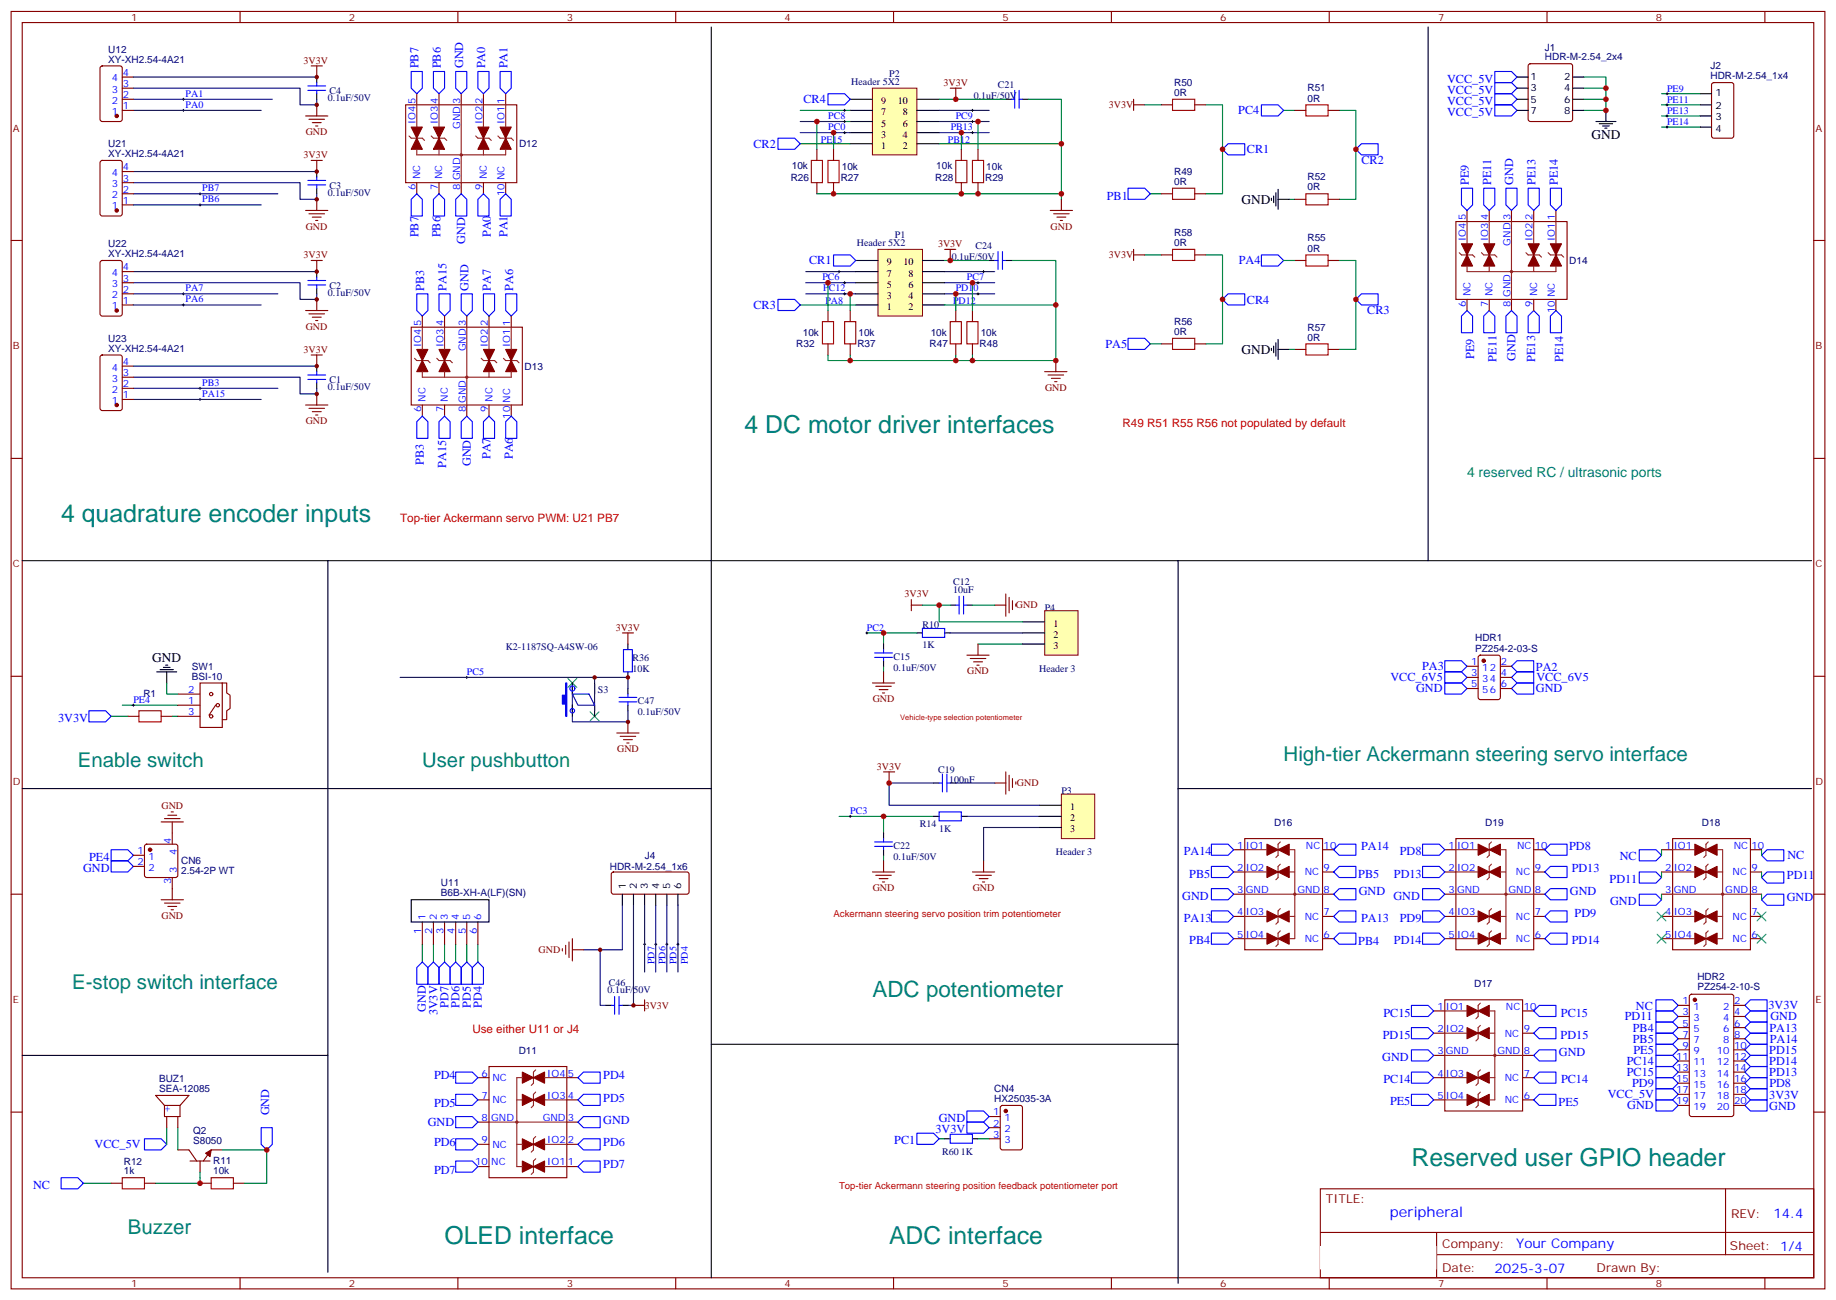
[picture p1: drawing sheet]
<svg xmlns="http://www.w3.org/2000/svg" width="583mm" height="413mm" viewBox="0 0 583 413" stroke-linecap="round" stroke-linejoin="round" font-family="sans-serif">
<defs><g id="words">
<g font-size="7.9" fill="#008080">
<text x="236.4" y="137.3">4 DC motor driver interfaces</text>
<text x="19.4" y="165.5">4 quadrature encoder inputs</text>
<text x="448" y="370.1">Reserved user GPIO header</text>
<text x="141.1" y="394.8">OLED interface</text>
</g>
<text font-size="7.8" fill="#008080" x="282.2" y="394.8">ADC interface</text>
<text font-size="7.1" fill="#008080" x="276.9" y="316.4">ADC potentiometer</text>
<g font-size="6.5" fill="#008080">
<text x="24.7" y="243.4">Enable switch</text>
<text x="407.5" y="241.6">High-tier Ackermann steering servo interface</text>
<text x="22.9" y="313.9">E-stop switch interface</text>
<text x="40.6" y="391.5">Buzzer</text>
</g>
<text font-size="6.4" fill="#008080" x="134.1" y="243.3">User pushbutton</text>
<text font-size="4.6" fill="#00f" x="441.2" y="386.3">peripheral</text>
<text font-size="4.4" fill="#008080" x="465.7" y="151.2">4 reserved RC / ultrasonic ports</text>
<g font-size="4.2">
<text x="505.2" y="44.2">GND</text>
<text x="394.1" y="64.7">GND</text>
<text x="394.1" y="112.3">GND</text>
<text x="48.3" y="210">GND</text>
</g>
<g font-size="4.2" fill="#00f">
<text x="562.9" y="386.5">14.4</text>
<text x="481.3" y="396">Your Company</text>
<text x="474.4" y="403.9">2025-3-07</text>
</g>
<g font-size="3.9" fill="#00f">
<text x="132.9" y="21.7" transform="rotate(-90 132.9 21.7)">PB7</text>
<text x="139.9" y="21.7" transform="rotate(-90 139.9 21.7)">PB6</text>
<text x="147" y="21.7" transform="rotate(-90 147 21.7)">GND</text>
<text x="154" y="21.7" transform="rotate(-90 154 21.7)">PA0</text>
<text x="161.1" y="21.7" transform="rotate(-90 161.1 21.7)">PA1</text>
<text x="459.4" y="26.2">VCC_5V</text>
<text x="459.4" y="29.7">VCC_5V</text>
<text x="255.1" y="32.8">CR4</text>
<text x="459.4" y="33.3">VCC_5V</text>
<text x="393.1" y="36.2">PC4</text>
<text x="459.4" y="36.8">VCC_5V</text>
<text x="239.2" y="46.9">CR2</text>
<text x="395.8" y="48.7">CR1</text>
<text x="432.2" y="52.2">CR2</text>
<text x="466.2" y="58.7" transform="rotate(-90 466.2 58.7)">PE9</text>
<text x="473.3" y="58.7" transform="rotate(-90 473.3 58.7)">PE11</text>
<text x="480.4" y="58.7" transform="rotate(-90 480.4 58.7)">GND</text>
<text x="487.4" y="58.7" transform="rotate(-90 487.4 58.7)">PE13</text>
<text x="494.5" y="58.7" transform="rotate(-90 494.5 58.7)">PE14</text>
<text x="351.3" y="63.3">PB1</text>
<text x="132.8" y="75.3" transform="rotate(-90 132.8 75.3)">PB7</text>
<text x="139.9" y="75.3" transform="rotate(-90 139.9 75.3)">PB6</text>
<text x="147.7" y="77.4" transform="rotate(-90 147.7 77.4)">GND</text>
<text x="155.8" y="75.3" transform="rotate(-90 155.8 75.3)">PA0</text>
<text x="161" y="75.2" transform="rotate(-90 161 75.2)">PA1</text>
<text x="256.8" y="83.9">CR1</text>
<text x="393.2" y="83.9">PA4</text>
<text x="134.6" y="92.2" transform="rotate(-90 134.6 92.2)">PB3</text>
<text x="141.7" y="92.2" transform="rotate(-90 141.7 92.2)">PA15</text>
<text x="148.7" y="92.2" transform="rotate(-90 148.7 92.2)">GND</text>
<text x="155.8" y="92.2" transform="rotate(-90 155.8 92.2)">PA7</text>
<text x="162.9" y="92.2" transform="rotate(-90 162.9 92.2)">PA6</text>
<text x="239.2" y="98">CR3</text>
<text x="395.8" y="96.4">CR4</text>
<text x="434" y="99.8">CR3</text>
<text x="350.9" y="110.4">PA5</text>
<text x="467.9" y="114" transform="rotate(-90 467.9 114)">PE9</text>
<text x="475" y="114.8" transform="rotate(-90 475 114.8)">PE11</text>
<text x="481" y="114.4" transform="rotate(-90 481 114.4)">GND</text>
<text x="487.3" y="114.8" transform="rotate(-90 487.3 114.8)">PE13</text>
<text x="496.2" y="114.9" transform="rotate(-90 496.2 114.9)">PE14</text>
<text x="134.6" y="147.5" transform="rotate(-90 134.6 147.5)">PB3</text>
<text x="141.6" y="148.4" transform="rotate(-90 141.6 148.4)">PA15</text>
<text x="149.4" y="148" transform="rotate(-90 149.4 148)">GND</text>
<text x="155.7" y="145.7" transform="rotate(-90 155.7 145.7)">PA7</text>
<text x="162.8" y="145.7" transform="rotate(-90 162.8 145.7)">PA6</text>
<text x="451.4" y="212.7">PA3</text>
<text x="487.5" y="212.8">PA2</text>
<text x="441.4" y="216.2">VCC_6V5</text>
<text x="449.5" y="219.7">GND</text>
<text x="487.5" y="219.7">GND</text>
<text x="487.7" y="216.2">VCC_6V5</text>
<text x="18.4" y="228.9">3V3V</text>
<text x="432" y="269.7">PA14</text>
<text x="498.1" y="269.7">PD8</text>
<text x="28.3" y="273.2">PE4</text>
<text x="375.8" y="271.4">PA14</text>
<text x="444.3" y="271.4">PD8</text>
<text x="514.1" y="272.7">NC</text>
<text x="567.4" y="272.5">NC</text>
<text x="26.4" y="276.7">GND</text>
<text x="377.5" y="278.5">PB5</text>
<text x="431.2" y="278.6">PB5</text>
<text x="442.5" y="278.5">PD13</text>
<text x="498.9" y="276.7">PD13</text>
<text x="510.9" y="280.3">PD11</text>
<text x="567.2" y="279">PD11</text>
<text x="375.3" y="285.5">GND</text>
<text x="431.3" y="284.1">GND</text>
<text x="442.3" y="285.5">GND</text>
<text x="498.3" y="284.1">GND</text>
<text x="511.1" y="287.3">GND</text>
<text x="567.1" y="285.8">GND</text>
<text x="375.8" y="292.6">PA13</text>
<text x="432" y="292.7">PA13</text>
<text x="444.3" y="292.6">PD9</text>
<text x="499.8" y="290.9">PD9</text>
<text x="377.5" y="299.6">PB4</text>
<text x="431.2" y="299.7">PB4</text>
<text x="442.5" y="299.6">PD14</text>
<text x="498.9" y="299.7">PD14</text>
<text x="135.2" y="321" transform="rotate(-90 135.2 321)">GND</text>
<text x="138.8" y="322.2" transform="rotate(-90 138.8 322.2)">3V3V</text>
<text x="142.4" y="319.7" transform="rotate(-90 142.4 319.7)">PD7</text>
<text x="145.9" y="319.7" transform="rotate(-90 145.9 319.7)">PD6</text>
<text x="149.4" y="319.7" transform="rotate(-90 149.4 319.7)">PD5</text>
<text x="152.9" y="319.7" transform="rotate(-90 152.9 319.7)">PD4</text>
<text x="439.1" y="322.6">PC15</text>
<text x="495.5" y="322.6">PC15</text>
<text x="515.8" y="323.8">PD11</text>
<text x="519.3" y="320.4">NC</text>
<text x="561.4" y="320.3">3V3V</text>
<text x="562" y="323.8">GND</text>
<text x="438.9" y="329.6">PD15</text>
<text x="495.4" y="329.7">PD15</text>
<text x="518.3" y="327.3">PB4</text>
<text x="561.7" y="327.4">PA13</text>
<text x="494.8" y="335.2">GND</text>
<text x="518.3" y="330.9">PB5</text>
<text x="518.5" y="334.4">PE5</text>
<text x="561.6" y="334.5">PD15</text>
<text x="561.8" y="330.9">PA14</text>
<text x="438.8" y="336.7">GND</text>
<text x="516.4" y="341.4">PC15</text>
<text x="516.4" y="337.9">PC14</text>
<text x="561.6" y="338">PD14</text>
<text x="561.6" y="341.5">PD13</text>
<text x="137.8" y="342.4">PD4</text>
<text x="191.5" y="342.5">PD4</text>
<text x="439.1" y="343.7">PC14</text>
<text x="495.5" y="343.8">PC14</text>
<text x="518.1" y="345">PD9</text>
<text x="561.6" y="345.1">PD8</text>
<text x="85.4" y="353.9" transform="rotate(-90 85.4 353.9)">GND</text>
<text x="137.8" y="351.2">PD5</text>
<text x="191.5" y="349.6">PD5</text>
<text x="441.2" y="350.8">PE5</text>
<text x="494.7" y="350.8">PE5</text>
<text x="510.3" y="348.5">VCC_5V</text>
<text x="516.6" y="352">GND</text>
<text x="561.6" y="348.6">3V3V</text>
<text x="561.6" y="352.1">GND</text>
<text x="135.8" y="357.3">GND</text>
<text x="191.5" y="356.6">GND</text>
<text x="296.9" y="359.6">3V3V</text>
<text x="298" y="356.1">GND</text>
<text x="30" y="364.4">VCC_5V</text>
<text x="137.8" y="363.6">PD6</text>
<text x="191.5" y="363.7">PD6</text>
<text x="283.9" y="363.1">PC1</text>
<text x="191.5" y="370.7">PD7</text>
<text x="10.5" y="377.2">NC</text>
<text x="137.8" y="372.4">PD7</text>
</g>
<g font-size="3.9" fill="#800">
<text x="420.9" y="381.8">TITLE:</text>
<text x="549.5" y="386.5">REV:</text>
<text x="457.8" y="396">Company:</text>
<text x="549.1" y="396.6">Sheet: 1/4</text>
<text x="457.8" y="403.7">Date:</text>
<text x="506.8" y="403.8">Drawn By:</text>
</g>
<g font-size="3.7" fill="#f00">
<text x="356.3" y="135.6">R49 R51 R55 R56 not populated by default</text>
<text x="127" y="165.6">Top-tier Ackermann servo PWM: U21 PB7</text>
<text x="149.9" y="327.9">Use either U11 or J4</text>
</g>
<g font-size="3.2" fill="#800">
<text x="41.6" y="6.6">1</text>
<text x="110.8" y="6.6">2</text>
<text x="179.9" y="6.6">3</text>
<text x="249.1" y="6.6">4</text>
<text x="318.2" y="6.6">5</text>
<text x="387.3" y="6.6">6</text>
<text x="456.5" y="6.6">7</text>
<text x="525.6" y="6.6">8</text>
<text x="4.1" y="41.7">A</text>
<text x="576.3" y="41.7">A</text>
<text x="4.1" y="110.9">B</text>
<text x="576.3" y="110.9">B</text>
<text x="4.1" y="180">C</text>
<text x="576.3" y="180">C</text>
<text x="4.1" y="249.2">D</text>
<text x="576.3" y="249.2">D</text>
<text x="4.1" y="318.3">E</text>
<text x="576.3" y="318.3">E</text>
<text x="41.6" y="408.4">1</text>
<text x="110.8" y="408.4">2</text>
<text x="179.9" y="408.4">3</text>
<text x="249.1" y="408.4">4</text>
<text x="318.2" y="408.4">5</text>
<text x="387.3" y="408.4">6</text>
<text x="456.5" y="408.4">7</text>
<text x="525.6" y="408.4">8</text>
</g>
<g font-size="3.2" fill="#000080">
<text x="34.4" y="16.7">U12</text>
<text x="490.4" y="16">J1</text>
<text x="34.4" y="19.9">XY-XH2.54-4A21</text>
<text x="490.4" y="19.2">HDR-M-2.54_2x4</text>
<text x="542.9" y="22">J2</text>
<text x="104.5" y="29.9">C4</text>
<text x="270.2" y="26.9">Header 5X2</text>
<text x="282.3" y="24.5">P2</text>
<text x="316.7" y="27.9">C21</text>
<text x="372.7" y="27.2">R50</text>
<text x="415" y="29">R51</text>
<text x="542.9" y="25.2">HDR-M-2.54_1x4</text>
<text x="104.1" y="32.1">0.1uF/50V</text>
<text x="309.1" y="31.4">0.1uF/50V</text>
<text x="372.7" y="30.4">0R</text>
<text x="415" y="32.2">0R</text>
<text x="34.4" y="46.7">U21</text>
<text x="164.7" y="46.7">D12</text>
<text x="34.4" y="49.8">XY-XH2.54-4A21</text>
<text x="251.3" y="53.8">10k</text>
<text x="267.2" y="53.8">10k</text>
<text x="297.2" y="53.8">10k</text>
<text x="313.1" y="53.8">10k</text>
<text x="104.5" y="59.8">C3</text>
<text x="251" y="57.3">R26</text>
<text x="266.9" y="57.3">R27</text>
<text x="296.8" y="57.3">R28</text>
<text x="312.7" y="57.3">R29</text>
<text x="372.7" y="58.7">0R</text>
<text x="372.7" y="55.4">R49</text>
<text x="415" y="57.3">R52</text>
<text x="104.1" y="62.1">0.1uF/50V</text>
<text x="415" y="60.4">0R</text>
<text x="284" y="75.6">P1</text>
<text x="372.7" y="74.8">R58</text>
<text x="415" y="76.6">R55</text>
<text x="34.4" y="81.6">XY-XH2.54-4A21</text>
<text x="34.4" y="78.4">U22</text>
<text x="272" y="78.1">Header 5X2</text>
<text x="302.1" y="82.6">0.1uF/50V</text>
<text x="309.7" y="79.1">C24</text>
<text x="372.7" y="78.1">0R</text>
<text x="415" y="79.8">0R</text>
<text x="498.1" y="83.8">D14</text>
<text x="104.1" y="93.8">0.1uF/50V</text>
<text x="104.5" y="91.6">C2</text>
<text x="254.9" y="106.7">10k</text>
<text x="272.5" y="106.7">10k</text>
<text x="295.4" y="106.7">10k</text>
<text x="311.3" y="106.7">10k</text>
<text x="372.7" y="106.3">0R</text>
<text x="372.7" y="103.1">R56</text>
<text x="415" y="104.9">R57</text>
<text x="34.4" y="111.6">XY-XH2.54-4A21</text>
<text x="34.4" y="108.4">U23</text>
<text x="252.7" y="110.3">R32</text>
<text x="272.2" y="110.3">R37</text>
<text x="295.1" y="110.3">R47</text>
<text x="311" y="110.3">R48</text>
<text x="415" y="108.1">0R</text>
<text x="166.5" y="117.3">D13</text>
<text x="104.1" y="123.8">0.1uF/50V</text>
<text x="104.5" y="121.6">C1</text>
<text x="302.6" y="185.7">C12</text>
<text x="302.6" y="188.1">10uF</text>
<text x="331.6" y="193.8">P4</text>
<text x="292.8" y="199.4">R10</text>
<text x="468.2" y="203.5">HDR1</text>
<text x="160.5" y="206.1">K2-1187SQ-A4SW-06</text>
<text x="200.7" y="209.7">R36</text>
<text x="283.6" y="209.3">C15</text>
<text x="292.8" y="205.8">1K</text>
<text x="468.2" y="206.7">PZ254-2-03-S</text>
<text x="60.9" y="215.7">BSI-10</text>
<text x="60.9" y="212.5">SW1</text>
<text x="200.7" y="213.2">10K</text>
<text x="283.6" y="212.8">0.1uF/50V</text>
<text x="329.8" y="213.2">Header 3</text>
<text x="45.5" y="221.3">R1</text>
<text x="189.8" y="219.9">S3</text>
<text x="202.5" y="226.9">0.1uF/50V</text>
<text x="202.5" y="223.4">C47</text>
<text x="297.7" y="245.3">C19</text>
<text x="301.2" y="248.4">100nF</text>
<text x="336.9" y="252">P3</text>
<text x="292" y="262.5">R14</text>
<text x="298.1" y="264">1K</text>
<text x="404.4" y="262.1">D16</text>
<text x="471.4" y="262.1">D19</text>
<text x="540.2" y="262.1">D18</text>
<text x="283.6" y="269.3">C22</text>
<text x="57.5" y="274.2">CN6</text>
<text x="204.6" y="272.5">J4</text>
<text x="283.6" y="272.8">0.1uF/50V</text>
<text x="335.1" y="271.4">Header 3</text>
<text x="57.5" y="277.4">2.54-2P WT</text>
<text x="140" y="281.2">U11</text>
<text x="193.6" y="276.1">HDR-M-2.54_1x6</text>
<text x="140" y="284.4">B6B-XH-A(LF)(SN)</text>
<text x="538.8" y="311.1">HDR2</text>
<text x="192.8" y="315.1">0.1uF/50V</text>
<text x="193.3" y="312.9">C46</text>
<text x="467.9" y="313.3">D17</text>
<text x="538.8" y="314.3">PZ254-2-10-S</text>
<text x="164.7" y="334.4">D11</text>
<text x="50.5" y="346.5">SEA-12085</text>
<text x="50.5" y="343.3">BUZ1</text>
<text x="315.6" y="346.4">CN4</text>
<text x="315.6" y="349.6">HX25035-3A</text>
<text x="61.3" y="359.9">Q2</text>
<text x="61.3" y="363.1">S8050</text>
<text x="39.3" y="369.5">R12</text>
<text x="67.7" y="369.5">R11</text>
<text x="299.1" y="366.6">R60</text>
<text x="305" y="366.6">1K</text>
<text x="39.3" y="372.6">1k</text>
<text x="67.7" y="372.6">10k</text>
</g>
<g font-size="3.2" fill="#800000">
<text x="96.4" y="20.3">3V3V</text>
<text x="299.5" y="27.3">3V3V</text>
<text x="352" y="34.3">3V3V</text>
<text x="97" y="43">GND</text>
<text x="96.4" y="50.3">3V3V</text>
<text x="97" y="73">GND</text>
<text x="333.5" y="72.8">GND</text>
<text x="96.4" y="82">3V3V</text>
<text x="297.8" y="78.5">3V3V</text>
<text x="352" y="81.9">3V3V</text>
<text x="97" y="104.7">GND</text>
<text x="96.4" y="112">3V3V</text>
<text x="331.7" y="124">GND</text>
<text x="97" y="134.7">GND</text>
<text x="287.2" y="189.5">3V3V</text>
<text x="322.5" y="193.1">GND</text>
<text x="195.4" y="200.2">3V3V</text>
<text x="307" y="214">GND</text>
<text x="277" y="222.8">GND</text>
<text x="195.9" y="238.7">GND</text>
<text x="278.3" y="244.3">3V3V</text>
<text x="322.8" y="249.4">GND</text>
<text x="51.3" y="256.8">GND</text>
<text x="277" y="282.8">GND</text>
<text x="308.8" y="282.8">GND</text>
<text x="51.3" y="291.5">GND</text>
<text x="171" y="302.6">GND</text>
<text x="204.6" y="320.2">3V3V</text>
</g>
<g font-size="3.2" fill="#00f">
<text x="35.5" y="29.4">3</text>
<text x="35.5" y="25.9">4</text>
<text x="39" y="27.6">3</text>
<text x="39" y="24.1">4</text>
<text x="529.2" y="29.1">PE9</text>
<text x="35.5" y="32.9">2</text>
<text x="39" y="34.7">1</text>
<text x="39" y="31.2">2</text>
<text x="58.9" y="30.6">PA1</text>
<text x="58.9" y="34.1">PA0</text>
<text x="131.9" y="32.9" transform="rotate(-90 131.9 32.9)">5</text>
<text x="139" y="32.9" transform="rotate(-90 139 32.9)">4</text>
<text x="146" y="32.9" transform="rotate(-90 146 32.9)">3</text>
<text x="153.1" y="32.9" transform="rotate(-90 153.1 32.9)">2</text>
<text x="160.2" y="32.9" transform="rotate(-90 160.2 32.9)">1</text>
<text x="529.2" y="32.6">PE11</text>
<text x="35.5" y="36.4">1</text>
<text x="131.9" y="39.5" transform="rotate(-90 131.9 39.5)">IO4</text>
<text x="139" y="39.5" transform="rotate(-90 139 39.5)">IO3</text>
<text x="146" y="40.9" transform="rotate(-90 146 40.9)">GND</text>
<text x="153.1" y="39.5" transform="rotate(-90 153.1 39.5)">IO2</text>
<text x="160.2" y="39.5" transform="rotate(-90 160.2 39.5)">IO1</text>
<text x="262.9" y="37.6">PC8</text>
<text x="262.9" y="41.1">PC0</text>
<text x="301.8" y="41.1">PB13</text>
<text x="303.4" y="37.6">PC9</text>
<text x="529.2" y="39.7">PE14</text>
<text x="529.2" y="36.2">PE13</text>
<text x="260.6" y="45.3">PE15</text>
<text x="300.8" y="45.3">PB12</text>
<text x="35.5" y="59.4">3</text>
<text x="35.5" y="55.8">4</text>
<text x="39" y="57.6">3</text>
<text x="39" y="54.1">4</text>
<text x="133.3" y="56.9" transform="rotate(-90 133.3 56.9)">NC</text>
<text x="140.4" y="56.9" transform="rotate(-90 140.4 56.9)">NC</text>
<text x="146" y="57.3" transform="rotate(-90 146 57.3)">GND</text>
<text x="154.5" y="56.9" transform="rotate(-90 154.5 56.9)">NC</text>
<text x="160.2" y="57.3" transform="rotate(-90 160.2 57.3)">NC</text>
<text x="35.5" y="62.9">2</text>
<text x="39" y="64.7">1</text>
<text x="39" y="61.1">2</text>
<text x="64.2" y="60.6">PB7</text>
<text x="64.2" y="64.1">PB6</text>
<text x="131.9" y="60.3" transform="rotate(-90 131.9 60.3)">6</text>
<text x="139" y="60.3" transform="rotate(-90 139 60.3)">7</text>
<text x="146" y="60.3" transform="rotate(-90 146 60.3)">8</text>
<text x="153.1" y="60.3" transform="rotate(-90 153.1 60.3)">9</text>
<text x="160.2" y="62.3" transform="rotate(-90 160.2 62.3)">10</text>
<text x="35.5" y="66.4">1</text>
<text x="465.3" y="70" transform="rotate(-90 465.3 70)">5</text>
<text x="472.4" y="70" transform="rotate(-90 472.4 70)">4</text>
<text x="479.4" y="70" transform="rotate(-90 479.4 70)">3</text>
<text x="486.5" y="70" transform="rotate(-90 486.5 70)">2</text>
<text x="493.5" y="70" transform="rotate(-90 493.5 70)">1</text>
<text x="465.3" y="76.5" transform="rotate(-90 465.3 76.5)">IO4</text>
<text x="472.4" y="76.5" transform="rotate(-90 472.4 76.5)">IO3</text>
<text x="479.4" y="77.9" transform="rotate(-90 479.4 77.9)">GND</text>
<text x="486.5" y="76.5" transform="rotate(-90 486.5 76.5)">IO2</text>
<text x="493.5" y="76.5" transform="rotate(-90 493.5 76.5)">IO1</text>
<text x="35.5" y="87.6">4</text>
<text x="39" y="89.4">3</text>
<text x="39" y="85.8">4</text>
<text x="261" y="88.8">PC6</text>
<text x="306.9" y="88.8">PC7</text>
<text x="35.5" y="94.7">2</text>
<text x="35.5" y="91.1">3</text>
<text x="39" y="92.9">2</text>
<text x="58.9" y="92.4">PA7</text>
<text x="58.9" y="95.9">PA6</text>
<text x="261.3" y="92.3">PC12</text>
<text x="303.4" y="92.3">PD10</text>
<text x="466.7" y="93.9" transform="rotate(-90 466.7 93.9)">NC</text>
<text x="473.8" y="93.9" transform="rotate(-90 473.8 93.9)">NC</text>
<text x="479.4" y="94.3" transform="rotate(-90 479.4 94.3)">GND</text>
<text x="487.9" y="93.9" transform="rotate(-90 487.9 93.9)">NC</text>
<text x="493.5" y="94.3" transform="rotate(-90 493.5 94.3)">NC</text>
<text x="35.5" y="98.2">1</text>
<text x="39" y="96.4">1</text>
<text x="262" y="96.4">PA8</text>
<text x="302.5" y="96.4">PD12</text>
<text x="465.3" y="97.4" transform="rotate(-90 465.3 97.4)">6</text>
<text x="472.4" y="97.4" transform="rotate(-90 472.4 97.4)">7</text>
<text x="479.4" y="97.4" transform="rotate(-90 479.4 97.4)">8</text>
<text x="486.5" y="97.4" transform="rotate(-90 486.5 97.4)">9</text>
<text x="493.5" y="99.4" transform="rotate(-90 493.5 99.4)">10</text>
<text x="133.7" y="103.5" transform="rotate(-90 133.7 103.5)">5</text>
<text x="140.8" y="103.5" transform="rotate(-90 140.8 103.5)">4</text>
<text x="147.8" y="103.5" transform="rotate(-90 147.8 103.5)">3</text>
<text x="154.9" y="103.5" transform="rotate(-90 154.9 103.5)">2</text>
<text x="161.9" y="103.5" transform="rotate(-90 161.9 103.5)">1</text>
<text x="133.7" y="110" transform="rotate(-90 133.7 110)">IO4</text>
<text x="140.8" y="110" transform="rotate(-90 140.8 110)">IO3</text>
<text x="147.8" y="111.5" transform="rotate(-90 147.8 111.5)">GND</text>
<text x="154.9" y="110" transform="rotate(-90 154.9 110)">IO2</text>
<text x="161.9" y="110" transform="rotate(-90 161.9 110)">IO1</text>
<text x="35.5" y="117.6">4</text>
<text x="39" y="119.3">3</text>
<text x="39" y="115.8">4</text>
<text x="35.5" y="124.6">2</text>
<text x="35.5" y="121.1">3</text>
<text x="39" y="122.9">2</text>
<text x="64.2" y="125.9">PA15</text>
<text x="64.2" y="122.3">PB3</text>
<text x="35.5" y="128.2">1</text>
<text x="39" y="126.4">1</text>
<text x="133.7" y="130.9" transform="rotate(-90 133.7 130.9)">6</text>
<text x="135.1" y="127.5" transform="rotate(-90 135.1 127.5)">NC</text>
<text x="140.8" y="130.9" transform="rotate(-90 140.8 130.9)">7</text>
<text x="142.2" y="127.5" transform="rotate(-90 142.2 127.5)">NC</text>
<text x="147.8" y="130.9" transform="rotate(-90 147.8 130.9)">8</text>
<text x="147.8" y="127.8" transform="rotate(-90 147.8 127.8)">GND</text>
<text x="154.9" y="130.9" transform="rotate(-90 154.9 130.9)">9</text>
<text x="156.3" y="127.5" transform="rotate(-90 156.3 127.5)">NC</text>
<text x="161.9" y="127.8" transform="rotate(-90 161.9 127.8)">NC</text>
<text x="161.9" y="132.9" transform="rotate(-90 161.9 132.9)">10</text>
<text x="275.2" y="200.2">PC2</text>
<text x="148.2" y="214.3">PC5</text>
<text x="467" y="211.1">1</text>
<text x="467" y="214.6">3</text>
<text x="470.5" y="212.8">12</text>
<text x="476.4" y="214.6">4</text>
<text x="476.4" y="211.1">2</text>
<text x="59.7" y="219.9">2</text>
<text x="467" y="218.1">5</text>
<text x="470.5" y="216.4">34</text>
<text x="470.5" y="219.9">56</text>
<text x="476.4" y="218.1">6</text>
<text x="42.3" y="223.1">PE4</text>
<text x="59.7" y="226.9">3</text>
<text x="59.7" y="223.4">1</text>
<text x="269.9" y="258.4">PC3</text>
<text x="54.3" y="267.7" transform="rotate(-90 54.3 267.7)">4</text>
<text x="392.7" y="269.3">1</text>
<text x="395.5" y="269.3">IO1</text>
<text x="414.5" y="269.3">NC</text>
<text x="420.2" y="269.3">10</text>
<text x="459.8" y="269.3">1</text>
<text x="462.5" y="269.3">IO1</text>
<text x="481.5" y="269.3">NC</text>
<text x="487.2" y="269.3">10</text>
<text x="528.6" y="269.3">1</text>
<text x="531.3" y="269.3">IO1</text>
<text x="550.3" y="269.3">NC</text>
<text x="556" y="269.3">10</text>
<text x="43.7" y="271">1</text>
<text x="43.7" y="274.6">2</text>
<text x="47.2" y="272.8">1</text>
<text x="56.1" y="271.2" transform="rotate(-90 56.1 271.2)">4</text>
<text x="47.2" y="276.3">2</text>
<text x="54.3" y="280.6" transform="rotate(-90 54.3 280.6)">3</text>
<text x="56.1" y="277.1" transform="rotate(-90 56.1 277.1)">3</text>
<text x="392.7" y="276.3">2</text>
<text x="395.5" y="276.3">IO2</text>
<text x="414.2" y="277.7">NC</text>
<text x="420.2" y="276.3">9</text>
<text x="459.8" y="276.3">2</text>
<text x="462.5" y="276.3">IO2</text>
<text x="481.2" y="277.7">NC</text>
<text x="487.2" y="276.3">9</text>
<text x="528.6" y="276.3">2</text>
<text x="531.3" y="276.3">IO2</text>
<text x="550" y="277.7">NC</text>
<text x="556" y="276.3">9</text>
<text x="392.7" y="283.4">3</text>
<text x="395.5" y="283.4">GND</text>
<text x="411.8" y="283.4">GND</text>
<text x="420.2" y="283.4">8</text>
<text x="459.8" y="283.4">3</text>
<text x="462.5" y="283.4">GND</text>
<text x="478.8" y="283.4">GND</text>
<text x="487.2" y="283.4">8</text>
<text x="528.6" y="283.4">3</text>
<text x="531.3" y="283.4">GND</text>
<text x="547.6" y="283.4">GND</text>
<text x="556" y="283.4">8</text>
<text x="135.1" y="291.9" transform="rotate(-90 135.1 291.9)">1</text>
<text x="138.6" y="291.9" transform="rotate(-90 138.6 291.9)">2</text>
<text x="142.2" y="291.9" transform="rotate(-90 142.2 291.9)">3</text>
<text x="145.7" y="291.9" transform="rotate(-90 145.7 291.9)">4</text>
<text x="149.2" y="291.9" transform="rotate(-90 149.2 291.9)">5</text>
<text x="152.8" y="291.9" transform="rotate(-90 152.8 291.9)">6</text>
<text x="392.7" y="290.4">4</text>
<text x="395.5" y="290.4">IO3</text>
<text x="414.2" y="291.9">NC</text>
<text x="420.2" y="290.4">7</text>
<text x="459.8" y="290.4">4</text>
<text x="462.5" y="290.4">IO3</text>
<text x="481.2" y="291.9">NC</text>
<text x="487.2" y="290.4">7</text>
<text x="528.6" y="290.4">4</text>
<text x="531.3" y="290.4">IO3</text>
<text x="550" y="291.9">NC</text>
<text x="556" y="290.4">7</text>
<text x="133.7" y="296.3" transform="rotate(-90 133.7 296.3)">1</text>
<text x="137.2" y="296.3" transform="rotate(-90 137.2 296.3)">2</text>
<text x="140.8" y="296.3" transform="rotate(-90 140.8 296.3)">3</text>
<text x="144.3" y="296.3" transform="rotate(-90 144.3 296.3)">4</text>
<text x="147.8" y="296.3" transform="rotate(-90 147.8 296.3)">5</text>
<text x="151.3" y="296.3" transform="rotate(-90 151.3 296.3)">6</text>
<text x="392.7" y="297.5">5</text>
<text x="395.5" y="297.5">IO4</text>
<text x="414.2" y="298.9">NC</text>
<text x="420.2" y="297.5">6</text>
<text x="459.8" y="297.5">5</text>
<text x="462.5" y="297.5">IO4</text>
<text x="481.2" y="298.9">NC</text>
<text x="487.2" y="297.5">6</text>
<text x="528.6" y="297.5">5</text>
<text x="531.3" y="297.5">IO4</text>
<text x="550" y="298.9">NC</text>
<text x="556" y="297.5">6</text>
<text x="207.7" y="305.9" transform="rotate(-90 207.7 305.9)">PD7</text>
<text x="211.2" y="305.9" transform="rotate(-90 211.2 305.9)">PD6</text>
<text x="214.8" y="305.9" transform="rotate(-90 214.8 305.9)">PD5</text>
<text x="218.3" y="305.9" transform="rotate(-90 218.3 305.9)">PD4</text>
<text x="456.2" y="320.4">1</text>
<text x="459" y="320.4">IO1</text>
<text x="478" y="320.4">NC</text>
<text x="483.7" y="320.4">10</text>
<text x="534" y="318.7">1</text>
<text x="534" y="322.2">3</text>
<text x="537.5" y="320.4">1</text>
<text x="537.5" y="324">3</text>
<text x="547" y="324">4</text>
<text x="547" y="320.4">2</text>
<text x="550.5" y="322.2">4</text>
<text x="550.5" y="318.7">2</text>
<text x="456.2" y="327.5">2</text>
<text x="459" y="327.5">IO2</text>
<text x="477.7" y="328.9">NC</text>
<text x="483.7" y="327.5">9</text>
<text x="534" y="325.7">5</text>
<text x="534" y="329.2">7</text>
<text x="537.5" y="327.5">5</text>
<text x="547" y="327.5">6</text>
<text x="550.5" y="329.2">8</text>
<text x="550.5" y="325.7">6</text>
<text x="456.2" y="334.5">3</text>
<text x="459" y="334.5">GND</text>
<text x="475.3" y="334.5">GND</text>
<text x="483.7" y="334.5">8</text>
<text x="534" y="332.8">9</text>
<text x="537.5" y="331">7</text>
<text x="537.5" y="334.5">9</text>
<text x="545" y="334.5">10</text>
<text x="547" y="331">8</text>
<text x="550.5" y="332.8">10</text>
<text x="152.9" y="341.6">6</text>
<text x="173.7" y="341.6">IO4</text>
<text x="180.3" y="341.6">5</text>
<text x="456.2" y="341.6">4</text>
<text x="459" y="341.6">IO3</text>
<text x="483.7" y="341.6">7</text>
<text x="532" y="336.3">11</text>
<text x="532" y="339.8">13</text>
<text x="537.5" y="338.1">11</text>
<text x="537.5" y="341.6">13</text>
<text x="545" y="341.6">14</text>
<text x="545" y="338.1">12</text>
<text x="550.5" y="339.8">14</text>
<text x="550.5" y="336.3">12</text>
<text x="156.3" y="343">NC</text>
<text x="477.7" y="343">NC</text>
<text x="532" y="343.4">15</text>
<text x="532" y="346.9">17</text>
<text x="537.5" y="345.1">15</text>
<text x="545" y="345.1">16</text>
<text x="550.5" y="346.9">18</text>
<text x="550.5" y="343.4">16</text>
<text x="54" y="353.2" transform="rotate(-90 54 353.2)">+</text>
<text x="152.9" y="348.7">7</text>
<text x="156.3" y="350.1">NC</text>
<text x="173.7" y="348.7">IO3</text>
<text x="180.3" y="348.7">4</text>
<text x="315.3" y="353.9">1</text>
<text x="456.2" y="348.7">5</text>
<text x="459" y="348.7">IO4</text>
<text x="477.7" y="350.1">NC</text>
<text x="483.7" y="348.7">6</text>
<text x="532" y="350.4">19</text>
<text x="537.5" y="348.7">17</text>
<text x="537.5" y="352.2">19</text>
<text x="545" y="352.2">20</text>
<text x="545" y="348.7">18</text>
<text x="550.5" y="350.4">20</text>
<text x="152.9" y="355.7">8</text>
<text x="155.9" y="355.7">GND</text>
<text x="172.3" y="355.7">GND</text>
<text x="180.3" y="355.7">3</text>
<text x="315.3" y="357.5">2</text>
<text x="318.8" y="355.7">1</text>
<text x="318.8" y="359.2">2</text>
<text x="152.9" y="362.8">9</text>
<text x="156.3" y="364.2">NC</text>
<text x="173.7" y="362.8">IO2</text>
<text x="180.3" y="362.8">2</text>
<text x="315.3" y="361">3</text>
<text x="318.8" y="362.8">3</text>
<text x="150.8" y="369.8">10</text>
<text x="155.9" y="369.8">NC</text>
<text x="173.7" y="369.8">IO1</text>
<text x="180.3" y="369.8">1</text>
</g>
<g font-size="3.2">
<text x="485.8" y="25.5">1</text>
<text x="485.8" y="29">3</text>
<text x="496.5" y="25.5">2</text>
<text x="496.5" y="29">4</text>
<text x="279.8" y="33.1">9</text>
<text x="285" y="33.1">10</text>
<text x="485.8" y="32.6">5</text>
<text x="496.5" y="32.6">6</text>
<text x="544.6" y="30.4">1</text>
<text x="544.6" y="34.7">2</text>
<text x="279.8" y="40.1">5</text>
<text x="279.8" y="36.6">7</text>
<text x="286.6" y="40.1">6</text>
<text x="286.6" y="36.6">8</text>
<text x="485.8" y="36.1">7</text>
<text x="496.5" y="36.1">8</text>
<text x="544.6" y="38.2">3</text>
<text x="544.6" y="41.7">4</text>
<text x="279.8" y="47.2">1</text>
<text x="279.8" y="43.7">3</text>
<text x="286.6" y="47.2">2</text>
<text x="286.6" y="43.7">4</text>
<text x="281.5" y="87.8">7</text>
<text x="281.5" y="84.2">9</text>
<text x="286.8" y="84.2">10</text>
<text x="288.4" y="87.8">8</text>
<text x="281.5" y="94.8">3</text>
<text x="281.5" y="91.3">5</text>
<text x="288.4" y="94.8">4</text>
<text x="288.4" y="91.3">6</text>
<text x="281.5" y="98.4">1</text>
<text x="288.4" y="98.4">2</text>
<text x="334.4" y="198.9">1</text>
<text x="334.4" y="202.4">2</text>
<text x="334.4" y="206">3</text>
<text x="339.7" y="257.1">1</text>
<text x="339.7" y="260.6">2</text>
<text x="339.7" y="264.2">3</text>
<text x="198.6" y="282" transform="rotate(-90 198.6 282)">1</text>
<text x="202.1" y="282" transform="rotate(-90 202.1 282)">2</text>
<text x="205.7" y="282" transform="rotate(-90 205.7 282)">3</text>
<text x="209.2" y="282" transform="rotate(-90 209.2 282)">4</text>
<text x="212.7" y="282" transform="rotate(-90 212.7 282)">5</text>
<text x="216.3" y="282" transform="rotate(-90 216.3 282)">6</text>
</g>
<text font-size="3.1" fill="#f00" x="264.6" y="291">Ackermann steering servo position trim potentiometer</text>
<text font-size="3" fill="#f00" x="266.3" y="377.4">Top-tier Ackermann steering position feedback potentiometer port</text>
<text font-size="2.4" fill="#f00" x="285.8" y="228.6">Vehicle-type selection potentiometer</text>
</g></defs>
<g fill="none" stroke="#870000" stroke-width=".35">
<path d="M3.5 3.6h575.8v405.4h-575.8zM7.1 7.2h568.6v398.2h-568.6zM76.2 3.6v3.6M145.3 3.6v3.6M214.5 3.6v3.6M283.6 3.6v3.6M352.8 3.6v3.6M421.9 3.6v3.6M491.1 3.6v3.6M560.2 3.6v3.6M3.5 76.3h3.6M575.7 76.3h3.6"/>
<path d="M3.5 145.5h3.6M575.7 145.5h3.6M3.5 214.6h3.6M575.7 214.6h3.6M3.5 283.7h3.6M575.7 283.7h3.6M3.5 352.9h3.6M575.7 352.9h3.6M419.1 377.2h156.6v28.2h-156.6zM547.7 377.2v20.9M419.1 391.1h156.5M456 398.1h119.6"/>
<path d="M456 391.1v14.1M76.2 405.4v3.6M145.3 405.4v3.6M214.5 405.4v3.6M283.6 405.4v3.6M352.8 405.4v3.6M421.9 405.4v3.6M491.1 405.4v3.6M560.2 405.4v3.6"/>
</g>
<path d="M276.9 28h14.1v21.1h-14.1z" fill="#ffffb0" stroke="#800000" stroke-width=".32"/>
<g fill="none" stroke="#000" stroke-width=".35">
<path d="M269.9 38.6h7M269.9 35h7M269.9 31.5h7M291 38.6h7.1M291 35h7.1M291 31.5h7.1M269.9 45.6h7M269.9 42.1h7M291 45.6h7.1M291 42.1h7.1M49.7 213.2h6.4M50.8 212.5h4.2"/>
<path d="M51.9 211.8h2.1M52.6 211.1h.7M52.9 213.2v3.5"/>
</g>
<path d="M254 38.6h14.1M298.1 38.6h15.9M298.1 35h15.9M254 42.1h15.9M298.1 42.1h15.9M255.8 86.2h15.8M255.8 89.7h15.8M255.8 93.2h15.8M299.9 86.2h15.8M299.9 89.7h15.8M299.9 93.2h15.8" fill="none" stroke="#000080" stroke-width=".35"/>
<g fill="none" stroke="#800000" stroke-width=".35">
<path d="M301.6 28h3.6M303.4 28v3.5M333.4 66.8h7M334.4 67.8h5M335.5 68.9h2.8M336.5 70h.8M336.9 63.3v3.5M331.6 117.9h7.1M332.7 119h4.9M335.1 114.4v3.5M333.7 120.1h2.8M334.8 121.1h.7"/>
<path d="M52.2 259.8h4.9M53.3 258.7h2.8M54.3 257.6h.7M51.2 260.8h7M54.7 260.8v3.5M51.2 285.5h7M52.2 286.6h4.9M53.3 287.6h2.8M54.3 288.7h.7M54.7 282v3.5"/>
</g>
<path d="M28.2 225.5h5.3l1.8 1.8-1.8 1.8h-5.3zM35.3 269.6h5.3l1.7 1.8-1.7 1.8h-5.3zM35.3 273.2h5.3l1.7 1.7-1.7 1.8h-5.3z" fill="none" stroke="#00f" stroke-width=".35"/>
<path d="M257.5 50.9h3.6v7.1h-3.6zM262.8 50.9h3.5v7.1h-3.5zM303.4 50.9h3.5v7.1h-3.5zM308.7 50.9h3.5v7.1h-3.5zM261.1 102.1h3.5v7h-3.5zM268.1 102.1h3.5v7h-3.5zM301.6 102.1h3.6v7h-3.6zM306.9 102.1h3.5v7h-3.5zM44.1 225.5h7.1v3.6h-7.1z" fill="none" stroke="#a10000" stroke-width=".35"/>
<g fill="none" stroke="#870000" stroke-width=".35">
<path d="M259.3 47.4v3.5M259.3 58v3.5M264.6 47.4v3.5M264.6 58v3.5M305.2 47.4v3.5M305.2 58v3.5M310.4 47.4v3.5M310.4 58v3.5M262.8 98.5v3.6M269.9 98.5v3.6M303.4 98.5v3.6M308.7 98.5v3.6"/>
<path d="M262.8 109.1v3.5M269.9 109.1v3.5M303.4 109.1v3.5M308.7 109.1v3.5M63.5 216.7h7.1v14.1h-7.1zM70.6 216.7h1.4v3.2l1 .7v4.2l-1 .7v2.9h-1.4M40.6 227.3h3.5M51.2 227.3h3.5M56.4 227.3h7.1M56.4 220.2h7.1M56.4 223.8h7.1M68.4 223.8l-2.1 3.1"/>
<path d="M42.3 271.4h3.6M42.3 274.9h3.6M46.1 268.1l.5-.2h9.1l.5 .2 .2 .5v9.1l-.2 .5-.5 .2h-9.1l-.5-.2-.2-.5v-9.1zM54.7 264.3v3.6M54.7 278.4v3.6"/>
<circle cx="67" cy="227.3" r=".53"/>
<circle cx="67" cy="220.2" r=".53"/>
<circle cx="69.1" cy="223.8" r=".53"/>
</g>
<g fill="none" stroke="#008700" stroke-width=".35">
<path d="M254 35h15.9M259.3 38.6v8.8M268.1 38.6h1.8M310.4 38.6v8.8M264.6 42.1v5.3M305.2 42.1v5.3M259.3 61.5h77.6v1.8M262.8 89.7v8.8M269.9 93.2v5.3M303.4 93.2v5.3M308.7 89.7v8.8M262.8 112.6v1.8h40.6"/>
<path d="M308.7 112.6v1.8M52.9 216.7v3.5h3.5M35.3 227.3h5.3M38.8 223.8h17.6M54.7 227.3h1.7"/>
</g>
<g fill="none" stroke="#000" stroke-width=".32">
<path d="M267.8 35h.7M267.8 38.6h.7M268.1 34.7v.7M268.1 38.2v.7M308.3 35h.7M308.3 38.6h.7M308.7 34.7v.7M308.7 38.2v.7M267.8 42.1h.7M268.1 41.7v.7M308.3 42.1h.7M308.7 41.7v.7"/>
<path d="M266 86.2h.7M266.3 85.8v.7M267.8 93.2h.7M267.8 89.7h.7M268.1 89.4v.7M268.1 92.9v.7M310.1 93.2h.7M310.1 89.7h.7M310.4 89.4v.7M310.4 92.9v.7M311.9 86.2h.7M312.2 85.8v.7"/>
<path d="M42 223.8h.7M42.3 223.4v.7"/>
</g>
<circle cx="47.6" cy="269.6" r=".53" fill="#870000" stroke="#870000" stroke-width=".35"/>
<path d="M278.7 79.1h14.1v21.2h-14.1z" fill="#ffffb0" stroke="#800000" stroke-width=".32"/>
<g fill="none" stroke="#000" stroke-width=".35">
<path d="M319.3 31.5h1.7M324.6 31.5h1.7M403.6 62.9v.7M404.3 62.2v2.1M405 61.1v4.3M405.7 63.3h3.5M405.7 60.1v6.3M271.6 96.8h7.1M271.6 93.2h7.1M271.6 89.7h7.1M271.6 86.2h7.1M271.6 82.7h7.1"/>
<path d="M292.8 96.8h7.1M292.8 93.2h7.1M292.8 89.7h7.1M292.8 86.2h7.1M292.8 82.7h7.1M314 82.7h1.7M319.3 82.7h1.7M403.6 110.5v.7M404.3 109.8v2.1M405 108.8v4.2M405.7 107.7v6.4M405.7 110.9h3.5"/>
<path d="M197.6 283.7v3.6M201.1 283.7v3.6M204.6 283.7v3.6M208.1 283.7v3.6M211.7 283.7v3.6M215.2 283.7v3.6M192.3 319h1.7M197.6 319h1.7M299.9 361.4h1.7M308.7 361.4h1.7"/>
</g>
<g fill="none" stroke="#008700" stroke-width=".35">
<path d="M298.1 31.5h21.2M326.3 31.5h10.6v30M363.4 33.3h5.3M382.8 33.3h5.3v28.2h-5.3M407.5 35h3.5M425.1 35h5.3v28.3h-5.3M254 45.6h15.9M298.1 45.6h38.8M365.1 61.5h3.6M409.2 63.3h1.8M254 96.8h17.6M299.9 96.8h35.2v17.6h-31.7v-1.8"/>
<path d="M299.9 82.7h14.1M321 82.7h14.1v14.1M363.4 80.9h5.3M382.8 80.9h5.3v28.2h-5.3M407.5 82.7h3.5M425.1 82.7h5.3v28.2h-5.3M269.9 112.6v1.8M365.1 109.1h3.6M409.2 110.9h1.8M275.2 200.8h15.8M280.5 200.8v3.6M280.5 211.4v1.8"/>
<path d="M310.4 204.4h14.2M266.3 259h14.2M296.3 259h-15.8v5.3M280.5 271.4v1.8M298.1 361.4h1.8M310.4 361.4h3.6"/>
</g>
<g fill="none" stroke="#00f" stroke-width=".35">
<path d="M262.8 29.7h5.3l1.8 1.8-1.8 1.8h-5.3zM321 31.5h1.1M322.1 28.7v5.6M323.5 28.7v5.6M323.5 31.5h1.1M400.4 33.3h5.3l1.8 1.7-1.8 1.8h-5.3zM246.9 43.9h5.3l1.8 1.7-1.8 1.8h-5.3zM358.1 59.7h5.3l1.7 1.8-1.7 1.8h-5.3zM389.8 45.6h5.3v3.5h-5.3l-1.7-1.7zM432.2 45.6h5.2v3.5h-5.2l-1.8-1.7zM316.8 79.8v5.7M318.2 79.8v5.7"/>
<path d="M246.9 95h5.3l1.8 1.8-1.8 1.7h-5.3zM264.6 80.9h5.3l1.7 1.8-1.7 1.7h-5.3zM315.7 82.7h1.1M318.2 82.7h1.1M389.8 93.2h5.3v3.6h-5.3l-1.7-1.8zM400.4 80.9h5.3l1.8 1.8-1.8 1.7h-5.3zM430.4 95l1.8-1.8h5.2v3.6h-5.2zM358.1 107.4h5.3l1.7 1.7-1.7 1.8h-5.3zM194 319h1.1M195.1 316.2v5.6M196.5 316.2v5.6M196.5 319h1.1"/>
<path d="M291 359.6h5.3l1.8 1.8-1.8 1.7h-5.3zM301.6 359.9h7.1v2.9h-7.1zM306.9 356.1h5.3l1.8 1.7-1.8 1.8h-5.3zM306.9 352.5h5.3l1.8 1.8-1.8 1.8h-5.3z"/>
</g>
<path d="M372.2 31.5h7v3.5h-7zM414.5 33.3h7.1v3.5h-7.1zM372.2 59.7h7v3.6h-7zM372.2 79.1h7v3.6h-7zM414.5 61.5h7.1v3.5h-7.1zM414.5 80.9h7.1v3.5h-7.1zM372.2 107.4h7v3.5h-7zM414.5 109.1h7.1v3.5h-7.1z" fill="none" stroke="#a10000" stroke-width=".35"/>
<g fill="none" stroke="#870000" stroke-width=".35">
<path d="M368.7 33.3h3.5M379.2 33.3h3.6M411 35h3.5M421.6 35h3.5M368.7 61.5h3.5M379.2 61.5h3.6M411 63.3h3.5M421.6 63.3h3.5M368.7 80.9h3.5M379.2 80.9h3.6M411 82.7h3.5M421.6 82.7h3.5"/>
<path d="M368.7 109.1h3.5M379.2 109.1h3.6M411 110.9h3.5M421.6 110.9h3.5M194.3 276.9l.4-.2h23.6l.4 .7v5.9l-.7 .4h-23.5l-.5-.7v-5.6zM314 354.3h3.5M314 357.8h3.5M317.7 351l.5-.2h5.6l.7 .4 .1 13-.5 .6-5.9 .1-.6-.5-.1-12.9zM314 361.4h3.5"/>
</g>
<g fill="none" stroke="#800000" stroke-width=".35">
<path d="M359.8 33.3h3.6M359.8 31.5v3.5M299.9 79.1h3.5M301.6 79.1v3.6M359.8 79.1v3.6M359.8 80.9h3.6M179.6 300v2.8M180.6 298.9v4.9M181.7 297.9v7M178.5 301v.7M181.7 301.4h3.5M201.1 319h3.5"/>
<path d="M204.6 317.3v3.5"/>
</g>
<path d="M274.8 200.8h.7M275.2 200.5v.7M269.5 259h.7M269.9 258.7v.7M204.3 299.6h.7M204.6 299.3v.7M207.8 299.6h.7M208.1 299.3v.7M211.3 299.6h.7M211.7 299.3v.7M214.8 299.6h.7M215.2 299.3v.7" fill="none" stroke="#000" stroke-width=".32"/>
<path d="M197.6 287.3v14.1h-7.1M201.1 287.3v31.7h-1.8M204.6 287.3v21.1M208.1 287.3v21.1M211.7 287.3v21.1M215.2 287.3v21.1M185.2 301.4h5.3v17.6h1.8" fill="none" stroke="#000080" stroke-width=".35"/>
<circle cx="319.3" cy="352.5" r=".53" fill="#870000" stroke="#870000" stroke-width=".35"/>
<path d="M331.6 193.8h10.6v14.1h-10.6z" fill="#ffffb0" stroke="#800000" stroke-width=".32"/>
<path d="M301.6 192h1.8M306.9 192h1.8M324.6 197.3h7M324.6 200.8h7M324.6 204.4h7M296.3 248.5h1.8M301.6 248.5h1.8" fill="none" stroke="#000" stroke-width=".35"/>
<path d="M303.4 192h1M304.4 189.2v5.6M305.9 189.2v5.6M305.9 192h1M298.1 248.5h1.1M299.2 245.6v5.7M300.6 245.6v5.7M300.6 248.5h1" fill="none" stroke="#00f" stroke-width=".35"/>
<path d="M336.9 252h10.6v14.1h-10.6z" fill="#ffffb0" stroke="#800000" stroke-width=".32"/>
<g fill="none" stroke="#000" stroke-width=".35">
<path d="M225.8 8.6v396.8M453.3 8.6v169.3M100.5 24.4v1.8M100.5 29.7v1.8M481.5 24.4h3.6M481.5 28h3.6M481.5 31.5h3.6M481.5 35h3.6M499.2 24.4h3.5M499.2 28h3.5M499.2 31.5h3.5M499.2 35h3.5"/>
<path d="M506.6 38.6h6.3M507.6 39.3h4.3M508.7 40h2.1M509.8 35v3.6M539.8 29.7h3.5M539.8 33.3h3.5M539.8 36.8h3.5M100.5 54.4v1.8M100.5 59.7v1.8M509.4 40.7h.7M539.8 40.3h3.5M100.5 86.2v1.7"/>
<path d="M100.5 91.5v1.7M100.5 116.2v1.7M100.5 121.5v1.7M7.1 177.9h567.9M104.1 177.9v225.8M373.9 177.9v229.3M181.7 216.7v3.5M188.7 216.7v3.5M199.3 204.4v1.7M199.3 213.2v1.7M199.3 218.5v1.7M280.5 204.4v1.7"/>
<path d="M280.5 209.7v1.7M291 200.8h1.8M299.9 200.8h1.7M181.7 223.8v3.5M188.7 223.8v3.5M199.3 223.8v1.7M7.1 250.2h218.7M296.3 259h1.8M305.2 259h1.7M329.8 255.5h7.1M329.8 259h7.1M373.9 250.2h201.1"/>
<path d="M280.5 264.3v1.8M280.5 269.6v1.8M329.8 262.6h7.1M130.5 285.5h24.7v7.1h-24.7zM7.1 334.9h97M225.8 331.4h148.1"/>
</g>
<g fill="none" stroke="#00f" stroke-width=".35">
<path d="M97.7 28.7h5.7M97.7 27.3h5.7M100.5 26.2v1.1M100.5 28.7v1M130.5 22.7h3.6v5.3l-1.8 1.7-1.8-1.7zM137.6 22.7h3.5v5.3l-1.8 1.7-1.7-1.7zM144.6 22.7h3.6v5.3l-1.8 1.7-1.8-1.7zM151.7 22.7h3.5v5.3l-1.7 1.7-1.8-1.7zM158.7 22.7h3.6v5.3l-1.8 1.7-1.8-1.7zM474.5 22.7h5.3l1.7 1.7-1.7 1.8h-5.3zM474.5 26.2h5.3l1.7 1.8-1.7 1.7h-5.3zM474.5 29.7h5.3l1.7 1.8-1.7 1.8h-5.3z"/>
<path d="M474.5 33.3h5.3l1.7 1.7-1.7 1.8h-5.3zM97.7 58.7h5.7M97.7 57.3h5.7M100.5 56.2v1.1M100.5 58.7v1M463.9 59.7h3.5v5.3l-1.7 1.8-1.8-1.8zM471 59.7h3.5v5.3l-1.8 1.8-1.7-1.8zM478 59.7h3.5v5.3l-1.7 1.8-1.8-1.8zM485.1 59.7h3.5v5.3l-1.8 1.8-1.7-1.8zM492.1 59.7h3.6v5.3l-1.8 1.8-1.8-1.8zM132.3 61.5l1.8 1.8v5.2h-3.6v-5.2zM139.3 61.5l1.8 1.8v5.2h-3.5v-5.2z"/>
<path d="M146.4 61.5l1.8 1.8v5.2h-3.6v-5.2zM153.5 61.5l1.7 1.8v5.2h-3.5v-5.2zM158.7 63.3l1.8-1.8 1.8 1.8v5.2h-3.6zM97.7 90.4h5.7M97.7 89h5.7M100.5 87.9v1.1M100.5 90.4v1.1M132.3 93.2h3.5v5.3l-1.7 1.8-1.8-1.8zM139.3 93.2h3.6v5.3l-1.8 1.8-1.8-1.8zM146.4 93.2h3.5v5.3l-1.7 1.8-1.8-1.8zM153.5 93.2h3.5v5.3l-1.8 1.8-1.7-1.8zM160.5 93.2h3.5v5.3l-1.7 1.8-1.8-1.8z"/>
<path d="M479.8 98.5l1.7 1.8v5.3h-3.5v-5.3zM97.7 119h5.7M100.5 117.9v1.1M463.9 100.3l1.8-1.8 1.7 1.8v5.3h-3.5zM471 100.3l1.7-1.8 1.8 1.8v5.3h-3.5zM485.1 100.3l1.7-1.8 1.8 1.8v5.3h-3.5zM492.1 100.3l1.8-1.8 1.8 1.8v5.3h-3.6zM97.7 120.4h5.7M100.5 120.4v1.1M132.3 133.8l1.8-1.8 1.7 1.8v5.3h-3.5zM139.3 133.8l1.8-1.8 1.8 1.8v5.3h-3.6zM148.2 132l1.7 1.8v5.3h-3.5v-5.3z"/>
<path d="M155.2 132l1.8 1.8v5.3h-3.5v-5.3zM162.3 132l1.7 1.8v5.3h-3.5v-5.3zM292.8 199.4h7.1v2.8h-7.1zM197.9 206.1h2.8v7.1h-2.8zM277.6 208.6h5.7M277.6 207.2h5.7M280.5 206.1v1.1M280.5 208.6v1.1M458.6 213.2h5.3l1.8 1.7-1.8 1.8h-5.3zM458.6 209.7h5.3l1.8 1.7-1.8 1.8h-5.3zM458.6 216.7h5.3l1.8 1.8-1.8 1.7h-5.3zM479.8 214.9l1.7-1.7h5.3v3.5h-5.3z"/>
<path d="M479.8 211.4l1.7-1.7h5.3v3.5h-5.3zM479.8 218.5l1.7-1.8h5.3v3.5h-5.3zM196.5 222.7h5.6M196.5 221.3h5.6M199.3 220.2v1.1M199.3 222.7v1.1M298.1 257.6h7.1v2.9h-7.1zM277.6 268.6h5.7M277.6 267.2h5.7M280.5 266.1v1.1M280.5 268.6v1M384.5 267.9h5.3l1.8 1.7-1.8 1.8h-5.3z"/>
<path d="M384.5 274.9h5.3l1.8 1.8-1.8 1.7h-5.3zM425.1 267.9h5.3v3.5h-5.3l-1.8-1.8zM425.1 274.9h5.3v3.5h-5.3l-1.8-1.7zM451.6 274.9h5.2l1.8 1.8-1.8 1.7h-5.2zM451.6 267.9h5.2l1.8 1.7-1.8 1.8h-5.2zM492.1 267.9h5.3v3.5h-5.3l-1.7-1.8zM492.1 274.9h5.3v3.5h-5.3l-1.7-1.7zM520.3 276.7h5.3l1.8 1.7-1.8 1.8h-5.3zM520.3 269.6h5.3l1.8 1.8-1.8 1.8h-5.3zM559.2 278.4l1.7-1.7h5.3v3.5h-5.3zM560.9 269.6h5.3v3.6h-5.3l-1.7-1.8zM384.5 289h5.3l1.8 1.8-1.8 1.8h-5.3z"/>
<path d="M384.5 296.1h5.3l1.8 1.8-1.8 1.7h-5.3zM384.5 282h5.3l1.8 1.7-1.8 1.8h-5.3zM425.1 289h5.3v3.6h-5.3l-1.8-1.8zM425.1 296.1h5.3v3.5h-5.3l-1.8-1.7zM425.1 282h5.3v3.5h-5.3l-1.8-1.8zM451.6 296.1h5.2l1.8 1.8-1.8 1.7h-5.2zM451.6 289h5.2l1.8 1.8-1.8 1.8h-5.2zM451.6 282h5.2l1.8 1.7-1.8 1.8h-5.2zM492.1 289h5.3v3.6h-5.3l-1.7-1.8zM492.1 296.1h5.3v3.5h-5.3l-1.7-1.7zM492.1 282h5.3v3.5h-5.3l-1.7-1.8zM520.3 283.7h5.3l1.8 1.8-1.8 1.8h-5.3z"/>
<path d="M559.2 285.5l1.7-1.8h5.3v3.6h-5.3zM134.1 305.3l1.7 1.7v5.3h-3.5v-5.3zM137.6 305.3l1.7 1.7v5.3h-3.5v-5.3zM141.1 305.3l1.8 1.7v5.3h-3.6v-5.3zM144.6 305.3l1.8 1.7v5.3h-3.5v-5.3zM148.2 305.3l1.7 1.7v5.3h-3.5v-5.3zM151.7 305.3l1.8 1.7v5.3h-3.6v-5.3zM448 319h5.3l1.8 1.8-1.8 1.7h-5.3zM488.6 319h5.3v3.5h-5.3l-1.8-1.7zM525.6 317.3h5.3l1.8 1.7-1.8 1.8h-5.3zM553.9 319l1.7-1.7h5.3v3.5h-5.3zM448 326.1h5.3l1.8 1.7-1.8 1.8h-5.3z"/>
<path d="M448 333.1h5.3l1.8 1.8-1.8 1.8h-5.3zM488.6 326.1h5.3v3.5h-5.3l-1.8-1.8zM488.6 333.1h5.3v3.6h-5.3l-1.8-1.8zM525.6 338.4h5.3l1.8 1.8-1.8 1.7h-5.3zM525.6 327.8h5.3l1.8 1.8-1.8 1.8h-5.3zM525.6 331.4h5.3l1.8 1.7-1.8 1.8h-5.3zM525.6 324.3h5.3l1.8 1.8-1.8 1.7h-5.3zM525.6 334.9h5.3l1.8 1.8-1.8 1.7h-5.3zM525.6 320.8h5.3l1.8 1.7-1.8 1.8h-5.3zM553.9 326.1l1.7-1.8h5.3v3.5h-5.3zM553.9 322.5l1.7-1.7h5.3v3.5h-5.3zM553.9 329.6l1.7-1.8h5.3v3.6h-5.3z"/>
<path d="M553.9 333.1l1.7-1.7h5.3v3.5h-5.3zM553.9 336.7l1.7-1.8h5.3v3.5h-5.3zM82.9 357.8h3.5v5.3l-1.7 1.8-1.8-1.8zM144.6 340.2h5.3l1.8 1.7-1.8 1.8h-5.3zM144.6 347.2h5.3l1.8 1.8-1.8 1.8h-5.3zM144.6 354.3h5.3l1.8 1.8-1.8 1.7h-5.3zM183.4 349l1.8-1.8h5.3v3.6h-5.3zM183.4 341.9l1.8-1.7h5.3v3.5h-5.3zM183.4 356.1l1.8-1.8h5.3v3.5h-5.3zM448 347.2h5.3l1.8 1.8-1.8 1.8h-5.3zM448 340.2h5.3l1.8 1.7-1.8 1.8h-5.3zM488.6 347.2h5.3v3.6h-5.3l-1.8-1.8z"/>
<path d="M488.6 340.2h5.3v3.5h-5.3l-1.8-1.8zM525.6 345.5h5.3l1.8 1.7-1.8 1.8h-5.3zM525.6 341.9h5.3l1.8 1.8-1.8 1.8h-5.3zM525.6 349h5.3l1.8 1.8-1.8 1.7h-5.3zM553.9 347.2l1.7-1.7h5.3v3.5h-5.3zM553.9 350.8l1.7-1.8h5.3v3.5h-5.3zM553.9 343.7l1.7-1.8h5.3v3.6h-5.3zM553.9 340.2l1.7-1.8h5.3v3.5h-5.3zM19.4 373.7h5.3l1.8 1.8-1.8 1.7h-5.3zM45.9 361.4h5.3l1.7 1.7-1.7 1.8h-5.3zM144.6 368.4h5.3l1.8 1.8-1.8 1.7h-5.3zM144.6 361.4h5.3l1.8 1.7-1.8 1.8h-5.3z"/>
<path d="M183.4 363.1l1.8-1.7h5.3v3.5h-5.3zM185.2 368.4h5.3v3.5h-5.3l-1.8-1.7z"/>
<circle cx="181.7" cy="218.5" r=".81"/>
<circle cx="181.7" cy="225.5" r=".71"/>
</g>
<g fill="none" stroke="#000080" stroke-width=".35">
<path d="M42.3 28h52.9v5.3h5.3v-1.8M42.3 24.4h58.2M42.3 35h40.6M42.3 31.5h44.1M42.3 58h52.9v5.3h5.3v-1.8M42.3 54.4h58.2M42.3 65h40.6M42.3 61.5h45.9M42.3 89.7h52.9v5.3h5.3v-1.8M42.3 86.2h58.2M42.3 96.8h40.6M42.3 93.2h45.9"/>
<path d="M42.3 119.7h52.9v5.3h5.3v-1.8M42.3 116.2h58.2M42.3 123.2h45.9M42.3 126.8h40.6M127 214.9h61.7M188.7 216.7v-1.8h10.6v3.6M301.6 200.8h23M199.3 225.5v3.6h-17.6v-1.8M296.3 248.5h-14.1v7h47.6M303.4 248.5h12.3M306.9 259h22.9M329.8 262.6h-17.6v10.6"/>
</g>
<g fill="none" stroke="#800000" stroke-width=".35">
<path d="M97 36.8h7.1M98.1 37.9h4.9M98.8 20.9h3.5M99.1 38.9h2.9M100.2 40h.7M100.5 20.9v3.5M100.5 33.3v3.5M98.8 50.9h3.5M100.5 50.9v3.5M97 66.8h7.1M98.1 67.8h4.9M99.1 68.9h2.9"/>
<path d="M100.2 70h.7M100.5 63.3v3.5M97 98.5h7.1M98.1 99.6h4.9M98.8 82.7h3.5M100.5 82.7v3.5M100.5 95v3.5M98.8 112.6h3.5M99.1 100.6h2.9M100.2 101.7h.7M100.5 112.6v3.6M97 128.5h7.1"/>
<path d="M98.1 129.6h4.9M99.1 130.6h2.9M100.2 131.7h.7M100.5 125v3.5M289.3 192h3.5M289.3 190.3v3.5M315.7 192h3.6M319.3 188.5v7M320.3 189.5v5M321.4 190.6v2.8M322.4 191.7v.7M197.6 200.8h3.5"/>
<path d="M199.3 200.8v3.6M276.9 216.7h7.1M278 217.8h4.9M279 218.8h2.9M280.1 219.9h.7M280.5 213.2v3.5M306.9 207.9h7.1M308 209h4.9M309 210h2.9M310.1 211.1h.7M310.4 204.4v3.5M195.8 232.6h7"/>
<path d="M196.8 233.6h5M197.9 234.7h2.8M199 235.8h.7M199.3 229.1v3.5M280.5 244.9h3.5M282.2 244.9v3.6M315.7 248.5h3.6M319.3 244.9v7.1M320.3 246v4.9M321.4 247.1v2.8M322.4 248.1v.7M276.9 276.7h7.1"/>
<path d="M278 277.7h4.9M279 278.8h2.9M280.1 279.9h.7M280.5 273.2v3.5M308.7 276.7h7M309.7 277.7h5M310.8 278.8h2.8M311.9 279.9h.7M312.2 273.2v3.5"/>
</g>
<path d="M180.3 215.3l2.8 2.8M183.1 215.3l-2.8 2.8M187.3 225.9l2.8 2.8M190.1 225.9l-2.8 2.8M526 289.4l2.8 2.8M526 296.4l2.8 2.9M528.8 289.4l-2.8 2.8M528.8 296.4l-2.8 2.9M557.7 289.4l2.9 2.8M557.7 296.4l2.9 2.9M560.6 289.4l-2.9 2.8M560.6 296.4l-2.9 2.9" fill="none" stroke="#3c3" stroke-width=".35"/>
<g fill="none" stroke="#000" stroke-width=".32">
<path d="M57.9 31.5h.7M57.9 35h.7M58.2 31.2v.7M58.2 34.7v.7M528.8 36.8h.7M528.8 33.3h.7M528.8 29.7h.7M529.2 29.4v.7M529.2 32.9v.7M529.2 36.4v.7M529.2 40v.7M528.8 40.3h.7"/>
<path d="M63.1 61.5h.8M63.1 65h.8M63.5 61.1v.7M63.5 64.7v.7M57.9 93.2h.7M57.9 96.8h.7M58.2 92.9v.7M58.2 96.4v.7M63.1 126.8h.8M63.1 123.2h.8M63.5 122.9v.7M63.5 126.4v.7"/>
<path d="M147.8 214.9h.7M148.2 214.6v.7"/>
</g>
<path d="M181.7 216.7v8.8M188.7 217.1v8.4" fill="none" stroke="#120380" stroke-width=".35"/>
<path d="M179.6 216.7h.3v10.6h-.3v-3.9h-1.1v-2.8h1.1z" fill="#00f" stroke="#00f" stroke-width=".35"/>
<path d="M181.7 220.2h5.3l1.7 3.6h-5.3z" fill="none" stroke="#0000b5" stroke-width=".35"/>
<g fill="none" stroke="#008700" stroke-width=".35">
<path d="M502.7 24.4h7.1v10.6h-7.1M502.7 28h7.1M502.7 31.5h7.1M527.4 36.8h12.4M527.4 33.3h12.4M527.4 29.7h12.4M527.4 40.3h12.4M292.8 192h8.8M298.1 192v5.3h26.5M308.7 192h7M527.4 269.6v1.8M527.4 276.7v1.7"/>
<path d="M559.2 269.6v1.8M559.2 276.7v1.7M134.1 299.6v5.7M137.6 299.6v5.7M141.1 299.6v5.7M144.6 299.6v5.7M148.2 299.6v5.7M151.7 299.6v5.7M527.4 283.7v1.8M559.2 283.7v1.8M52.9 357.8v5.3M56.4 357.8v7.1"/>
<path d="M26.5 375.5h8.8M63.5 371.9v3.6h-14.1M70.6 364.9h14.1v10.6h-7.1"/>
</g>
<path d="M38.8 373.7h7.1v3.5h-7.1zM67 373.7h7.1v3.5h-7.1z" fill="none" stroke="#a10000" stroke-width=".35"/>
<g fill="none" stroke="#870000" stroke-width=".35">
<path d="M32 21.1l.5-.2h5.6l.7 .5v16.5l-.5 .6-5.8 .1-.7-.5-.1-16.5zM38.8 35h3.5M38.8 31.5h3.5M38.8 28h3.5M38.8 24.4h3.5M128.8 33.3h35.2v24.7h-35.2zM132.3 29.7v3.6M139.3 29.7v3.6M146.4 29.7v3.6M153.5 29.7v3.6M160.5 29.7v3.6M485.3 20.4l.5-.2h12.7l.5 .2 .2 .5v17l-.3 .5-.4 .2h-12.7l-.5-.3-.2-.4v-17z"/>
<path d="M543.5 26.4l.5-.2h5.6l.7 .4v16.5l-.4 .7-5.9 .1-.7-.5v-16.5zM32 51.1l.5-.2h5.6l.7 .4v16.5l-.5 .7h-5.8l-.7-.4-.1-16.5zM38.8 58h3.5M38.8 54.4h3.5M132.3 58v3.5M139.3 58v3.5M146.4 58v3.5M153.5 58v3.5M160.5 58v3.5M38.8 65h3.5M38.8 61.5h3.5M462.1 70.3h35.3v24.7h-35.3z"/>
<path d="M465.7 66.8v3.5M472.7 66.8v3.5M479.8 66.8v3.5M486.8 66.8v3.5M493.9 66.8v3.5M32 82.9l.5-.2h5.6l.7 .4v16.5l-.5 .6-5.8 .1-.7-.5-.1-16.4zM38.8 96.8h3.5M38.8 93.2h3.5M38.8 89.7h3.5M38.8 86.2h3.5M465.7 95v3.5M472.7 95v3.5"/>
<path d="M479.8 95v3.5M486.8 95v3.5M493.9 95v3.5M32 112.8l.5-.2h5.6l.7 .5v16.5l-.5 .6-5.8 .1-.7-.5-.1-16.5zM38.8 119.7h3.5M38.8 116.2h3.5M130.5 103.8h35.3v24.7h-35.3zM134.1 100.3v3.5M141.1 100.3v3.5M148.2 100.3v3.5M155.2 100.3v3.5M162.3 100.3v3.5"/>
<path d="M38.8 126.8h3.5M38.8 123.2h3.5M134.1 128.5v3.5M141.1 128.5v3.5M148.2 128.5v3.5M155.2 128.5v3.5M162.3 128.5v3.5M465.7 211.4h3.5M465.7 218.5h3.5M465.7 214.9h3.5M469.4 208.1l.5-.2h5.6l.7 .4v13l-.4 .6-5.9 .1-.7-.5v-12.9zM476.2 211.4h3.6"/>
<path d="M476.2 218.5h3.6M476.2 214.9h3.6M391.6 269.6h3.5M391.6 276.7h3.5M395.1 266.1h24.7v35.3h-24.7zM419.8 269.6h3.5M419.8 276.7h3.5M458.6 269.6h3.5M458.6 276.7h3.5M462.1 266.1h24.7v35.3h-24.7zM486.8 269.6h3.6M486.8 276.7h3.6"/>
<path d="M527.4 269.6h3.5M527.4 276.7h3.5M530.9 266.1h24.7v35.3h-24.7zM555.6 269.6h3.6M555.6 276.7h3.6M134.1 292.6v7M137.6 292.6v7M141.1 292.6v7M144.6 292.6v7M148.2 292.6v7M151.7 292.6v7M391.6 283.7h3.5"/>
<path d="M391.6 290.8h3.5M391.6 297.9h3.5M419.8 283.7h3.5M419.8 290.8h3.5M419.8 297.9h3.5M458.6 283.7h3.5M458.6 290.8h3.5M458.6 297.9h3.5M486.8 283.7h3.6M486.8 290.8h3.6M486.8 297.9h3.6M527.4 283.7h3.5"/>
<path d="M527.4 290.8h3.5M527.4 297.9h3.5M555.6 283.7h3.6M555.6 290.8h3.6M555.6 297.9h3.6M458.6 317.3h24.7v35.2h-24.7zM532.7 319h3.5M536.5 315.7l.4-.2h12.7l.7 .4v37.7l-.4 .6-13 .1-.6-.5-.1-37.6zM550.3 319h3.6M155.2 338.4h24.7v35.3h-24.7zM455.1 320.8h3.5M455.1 334.9h3.5"/>
<path d="M455.1 327.8h3.5M483.3 320.8h3.5M483.3 334.9h3.5M483.3 327.8h3.5M532.7 322.5h3.5M532.7 326.1h3.5M532.7 329.6h3.5M532.7 333.1h3.5M532.7 336.7h3.5M550.3 322.5h3.6M550.3 326.1h3.6M550.3 329.6h3.6"/>
<path d="M550.3 333.1h3.6M550.3 336.7h3.6M52.2 350.8l-2.8-3.2h10.6l-2.9 3.2M52.2 350.8h4.9M52.2 350.8v3.5h4.9v-3.5M52.9 354.3v3.5M56.4 354.3v3.5M151.7 356.1h3.5M151.7 349h3.5M151.7 341.9h3.5M179.9 356.1h3.5M179.9 349h3.5"/>
<path d="M179.9 341.9h3.5M455.1 349h3.5M455.1 341.9h3.5M483.3 349h3.5M483.3 341.9h3.5M532.7 350.8h3.5M532.7 347.2h3.5M532.7 343.7h3.5M532.7 340.2h3.5M550.3 350.8h3.6M550.3 347.2h3.6M550.3 343.7h3.6"/>
<path d="M550.3 340.2h3.6M35.3 375.5h3.5M45.9 375.5h3.5M56.4 364.9h3.6l2.4 3.5M60.3 368.4h6.4M63.5 375.5h3.5M63.5 368.4v3.5M70.6 364.9h-3.6l-2.4 3.5M74.1 375.5h3.5M151.7 370.2h3.5M151.7 363.1h3.5M179.9 370.2h3.5"/>
<path d="M179.9 363.1h3.5"/>
</g>
<g fill="#870000" stroke="#870000" stroke-width=".35">
<path d="M65.3 365.9l1.7-1-.3 2.1z"/>
<path d="M169.3 370.2l3.6-1.8v3.5z"/>
<path d="M165.8 368.4l3.5 1.8-3.5 1.7z"/>
<path d="M169.3 363.1l3.6-1.7v3.5z"/>
<path d="M165.8 361.4l3.5 1.7-3.5 1.8z"/>
<path d="M169.3 349l3.6-1.8v3.6z"/>
<path d="M165.8 347.2l3.5 1.8-3.5 1.8z"/>
<path d="M169.3 341.9l3.6-1.7v3.5z"/>
<path d="M165.8 340.2l3.5 1.7-3.5 1.8z"/>
<path d="M492.1 77.4h3.6l-1.8 3.5z"/>
<path d="M493.9 80.9l1.8 3.5h-3.6z"/>
<path d="M485.1 77.4h3.5l-1.8 3.5z"/>
<path d="M486.8 80.9l1.8 3.5h-3.5z"/>
<path d="M471 77.4h3.5l-1.8 3.5z"/>
<path d="M472.7 80.9l1.8 3.5h-3.5z"/>
<path d="M463.9 77.4h3.5l-1.7 3.5z"/>
<path d="M465.7 80.9l1.7 3.5h-3.5z"/>
<path d="M158.7 40.3h3.6l-1.8 3.6z"/>
<path d="M160.5 43.9l1.8 3.5h-3.6z"/>
<path d="M151.7 40.3h3.5l-1.7 3.6z"/>
<path d="M153.5 43.9l1.7 3.5h-3.5z"/>
<path d="M137.6 40.3h3.5l-1.8 3.6z"/>
<path d="M139.3 43.9l1.8 3.5h-3.5z"/>
<path d="M130.5 40.3h3.6l-1.8 3.6z"/>
<path d="M132.3 43.9l1.8 3.5h-3.6z"/>
<path d="M160.5 110.9h3.5l-1.7 3.5z"/>
<path d="M162.3 114.4l1.7 3.5h-3.5z"/>
<path d="M153.5 110.9h3.5l-1.8 3.5z"/>
<path d="M155.2 114.4l1.8 3.5h-3.5z"/>
<path d="M139.3 110.9h3.6l-1.8 3.5z"/>
<path d="M141.1 114.4l1.8 3.5h-3.6z"/>
<path d="M132.3 110.9h3.5l-1.7 3.5z"/>
<path d="M134.1 114.4l1.7 3.5h-3.5z"/>
<path d="M402.2 267.9l3.5 1.7-3.5 1.8z"/>
<path d="M405.7 269.6l3.5-1.7v3.5z"/>
<path d="M402.2 274.9l3.5 1.8-3.5 1.7z"/>
<path d="M405.7 276.7l3.5-1.8v3.5z"/>
<path d="M402.2 289l3.5 1.8-3.5 1.8z"/>
<path d="M405.7 290.8l3.5-1.8v3.6z"/>
<path d="M402.2 296.1l3.5 1.8-3.5 1.7z"/>
<path d="M405.7 297.9l3.5-1.8v3.5z"/>
<path d="M465.7 319l3.5 1.8-3.5 1.7z"/>
<path d="M469.2 320.8l3.5-1.8v3.5z"/>
<path d="M465.7 326.1l3.5 1.7-3.5 1.8z"/>
<path d="M469.2 327.8l3.5-1.7v3.5z"/>
<path d="M465.7 340.2l3.5 1.7-3.5 1.8z"/>
<path d="M469.2 341.9l3.5-1.7v3.5z"/>
<path d="M465.7 347.2l3.5 1.8-3.5 1.8z"/>
<path d="M469.2 349l3.5-1.8v3.6z"/>
<path d="M469.2 267.9l3.5 1.7-3.5 1.8z"/>
<path d="M472.7 269.6l3.5-1.7v3.5z"/>
<path d="M469.2 274.9l3.5 1.8-3.5 1.7z"/>
<path d="M472.7 276.7l3.5-1.8v3.5z"/>
<path d="M469.2 289l3.5 1.8-3.5 1.8z"/>
<path d="M472.7 290.8l3.5-1.8v3.6z"/>
<path d="M469.2 296.1l3.5 1.8-3.5 1.7z"/>
<path d="M472.7 297.9l3.5-1.8v3.5z"/>
<path d="M538 267.9l3.5 1.7-3.5 1.8z"/>
<path d="M541.5 269.6l3.5-1.7v3.5z"/>
<path d="M538 274.9l3.5 1.8-3.5 1.7z"/>
<path d="M541.5 276.7l3.5-1.8v3.5z"/>
<path d="M538 289l3.5 1.8-3.5 1.8z"/>
<path d="M541.5 290.8l3.5-1.8v3.6z"/>
<path d="M538 296.1l3.5 1.8-3.5 1.7z"/>
<path d="M541.5 297.9l3.5-1.8v3.5z"/>
<circle cx="471" cy="209.7" r=".53"/>
<circle cx="538" cy="317.3" r=".53"/>
<circle cx="37" cy="36.8" r=".53"/>
<circle cx="37" cy="66.8" r=".53"/>
<circle cx="37" cy="98.5" r=".53"/>
<circle cx="37" cy="128.5" r=".53"/>
</g>
<g fill="none" stroke="#8c2424" stroke-width=".35">
<path d="M132.3 33.3v7M139.3 33.3v7M146.4 33.3v24.7M153.5 33.3v7M160.5 33.3v7M129.8 43.1l.7 .8h3.6l.7 .7M132.3 47.4v1.7h28.2v-1.7M136.9 43.1l.7 .8h3.5l.7 .7M139.3 47.4v1.7M151 43.1l.7 .8h3.5l.7 .7M153.5 47.4v1.7M158 43.1l.7 .8h3.6l.7 .7"/>
<path d="M465.7 70.3v7.1M472.7 70.3v7.1M479.8 70.3v24.7M486.8 70.3v7.1M493.9 70.3v7.1M463.2 80.2l.7 .7h3.5l.7 .7M465.7 84.4v1.8h28.2v-1.8M470.3 80.2l.7 .7h3.5l.7 .7M472.7 84.4v1.8M484.4 80.2l.7 .7h3.5l.7 .7M486.8 84.4v1.8M491.4 80.2l.7 .7h3.6l.7 .7"/>
<path d="M131.6 113.7l.7 .7h3.5l.7 .7M134.1 117.9v1.8h28.2v-1.8M134.1 103.8v7.1M138.6 113.7l.7 .7h3.6l.7 .7M141.1 103.8v7.1M141.1 117.9v1.8M148.2 103.8v24.7M152.8 113.7l.7 .7h3.5l.7 .7M155.2 103.8v7.1M155.2 117.9v1.8M159.8 113.7l.7 .7h3.5l.7 .7M162.3 103.8v7.1"/>
<path d="M395.1 269.6h7.1M395.1 276.7h7.1M406.4 267.2l-.7 .7v3.5l-.7 .7M406.4 274.2l-.7 .7v3.5l-.7 .8M409.2 269.6h1.8v28.3h-1.8M409.2 276.7h1.8M462.1 269.6h7.1M462.1 276.7h7.1M473.4 267.2l-.7 .7v3.5l-.7 .7M473.4 274.2l-.7 .7v3.5l-.7 .8M476.2 269.6h1.8v28.3h-1.8M476.2 276.7h1.8"/>
<path d="M530.9 269.6h7.1M530.9 276.7h7.1M542.2 267.2l-.7 .7v3.5l-.7 .7M542.2 274.2l-.7 .7v3.5l-.7 .8M545 269.6h1.8v28.3h-1.8M545 276.7h1.8M395.1 290.8h7.1M395.1 297.9h7.1M395.1 283.7h24.7M406.4 288.3l-.7 .7v3.6l-.7 .7M406.4 295.4l-.7 .7v3.5l-.7 .7M409.2 290.8h1.8"/>
<path d="M462.1 290.8h7.1M462.1 297.9h7.1M462.1 283.7h24.7M473.4 288.3l-.7 .7v3.6l-.7 .7M473.4 295.4l-.7 .7v3.5l-.7 .7M476.2 290.8h1.8M530.9 290.8h7.1M530.9 297.9h7.1M530.9 283.7h24.7M542.2 288.3l-.7 .7v3.6l-.7 .7M542.2 295.4l-.7 .7v3.5l-.7 .7M545 290.8h1.8"/>
<path d="M469.9 318.3l-.7 .7v3.5l-.7 .8M170 339.5l-.7 .7v3.5l-.7 .7M458.6 320.8h7.1M458.6 327.8h7.1M458.6 334.9h24.7M469.9 325.4l-.7 .7v3.5l-.7 .7M469.9 339.5l-.7 .7v3.5l-.7 .7M472.7 320.8h1.8v28.2h-1.8M472.7 327.8h1.8M155.2 356.1h24.7M164 349h1.8M165.8 341.9h-1.8v28.3h1.8"/>
<path d="M170 346.5l-.7 .7v3.6l-.7 .7M172.9 349h7M172.9 341.9h7M458.6 349h7.1M458.6 341.9h7.1M469.9 346.5l-.7 .7v3.6l-.7 .7M472.7 341.9h1.8M164 363.1h1.8M170 367.7l-.7 .7v3.5l-.7 .7M170 360.6l-.7 .8v3.5l-.7 .7M172.9 370.2h7M172.9 363.1h7"/>
<circle cx="146.4" cy="49.1" r=".35"/>
<circle cx="479.8" cy="86.2" r=".35"/>
<circle cx="148.2" cy="119.7" r=".35"/>
<circle cx="411" cy="283.7" r=".35"/>
<circle cx="478" cy="283.7" r=".35"/>
<circle cx="546.8" cy="283.7" r=".35"/>
<circle cx="474.5" cy="334.9" r=".35"/>
<circle cx="164" cy="356.1" r=".35"/>
</g>
<g fill="#c00">
<circle cx="259.3" cy="38.6" r=".88"/>
<circle cx="264.6" cy="42.1" r=".88"/>
<circle cx="262.8" cy="89.7" r=".88"/>
<circle cx="269.9" cy="93.2" r=".88"/>
<circle cx="303.4" cy="93.2" r=".88"/>
<circle cx="308.7" cy="89.7" r=".88"/>
<circle cx="305.2" cy="42.1" r=".88"/>
<circle cx="310.4" cy="38.6" r=".88"/>
<circle cx="310.4" cy="61.5" r=".88"/>
<circle cx="308.7" cy="114.4" r=".88"/>
<circle cx="430.4" cy="47.4" r=".88"/>
<circle cx="336.9" cy="61.5" r=".88"/>
<circle cx="336.9" cy="45.6" r=".88"/>
<circle cx="303.4" cy="31.5" r=".88"/>
<circle cx="335.1" cy="114.4" r=".88"/>
<circle cx="335.1" cy="96.8" r=".88"/>
<circle cx="301.6" cy="82.7" r=".88"/>
<circle cx="303.4" cy="114.4" r=".88"/>
<circle cx="269.9" cy="114.4" r=".88"/>
<circle cx="264.6" cy="61.5" r=".88"/>
<circle cx="305.2" cy="61.5" r=".88"/>
<circle cx="388.1" cy="47.4" r=".88"/>
<circle cx="388.1" cy="95" r=".88"/>
<circle cx="430.4" cy="95" r=".88"/>
</g>
<g fill="#800000">
<circle cx="190.5" cy="301.4" r=".71"/>
<circle cx="201.1" cy="319" r=".71"/>
</g>
<g fill="#c00">
<circle cx="280.5" cy="200.8" r=".88"/>
<circle cx="280.5" cy="259" r=".88"/>
</g>
<g fill="#800000">
<circle cx="199.3" cy="214.9" r=".71"/>
<circle cx="199.3" cy="229.1" r=".71"/>
<circle cx="188.7" cy="214.9" r=".71"/>
</g>
<g fill="#c00">
<circle cx="63.5" cy="375.5" r=".88"/>
<circle cx="84.7" cy="364.9" r=".88"/>
</g>
<g fill="#800000">
<circle cx="100.5" cy="33.3" r=".71"/>
<circle cx="100.5" cy="24.4" r=".71"/>
<circle cx="100.5" cy="125" r=".71"/>
<circle cx="100.5" cy="116.2" r=".71"/>
<circle cx="100.5" cy="95" r=".71"/>
<circle cx="100.5" cy="86.2" r=".71"/>
<circle cx="100.5" cy="63.3" r=".71"/>
<circle cx="100.5" cy="54.4" r=".71"/>
</g>
<g fill="#c00">
<circle cx="282.2" cy="248.5" r=".88"/>
<circle cx="298.1" cy="192" r=".88"/>
<circle cx="509.8" cy="28" r=".88"/>
<circle cx="509.8" cy="31.5" r=".88"/>
<circle cx="509.8" cy="35" r=".88"/>
</g>
<g fill="#fff" stroke="#fff" stroke-width=".35">
<path d="M527.5 399.5h25.5v5.2h-25.5z"/>
<path d="M419.1 395.6h36.7v7h-36.7z"/>
</g>
<use href="#words"/>
</svg>
